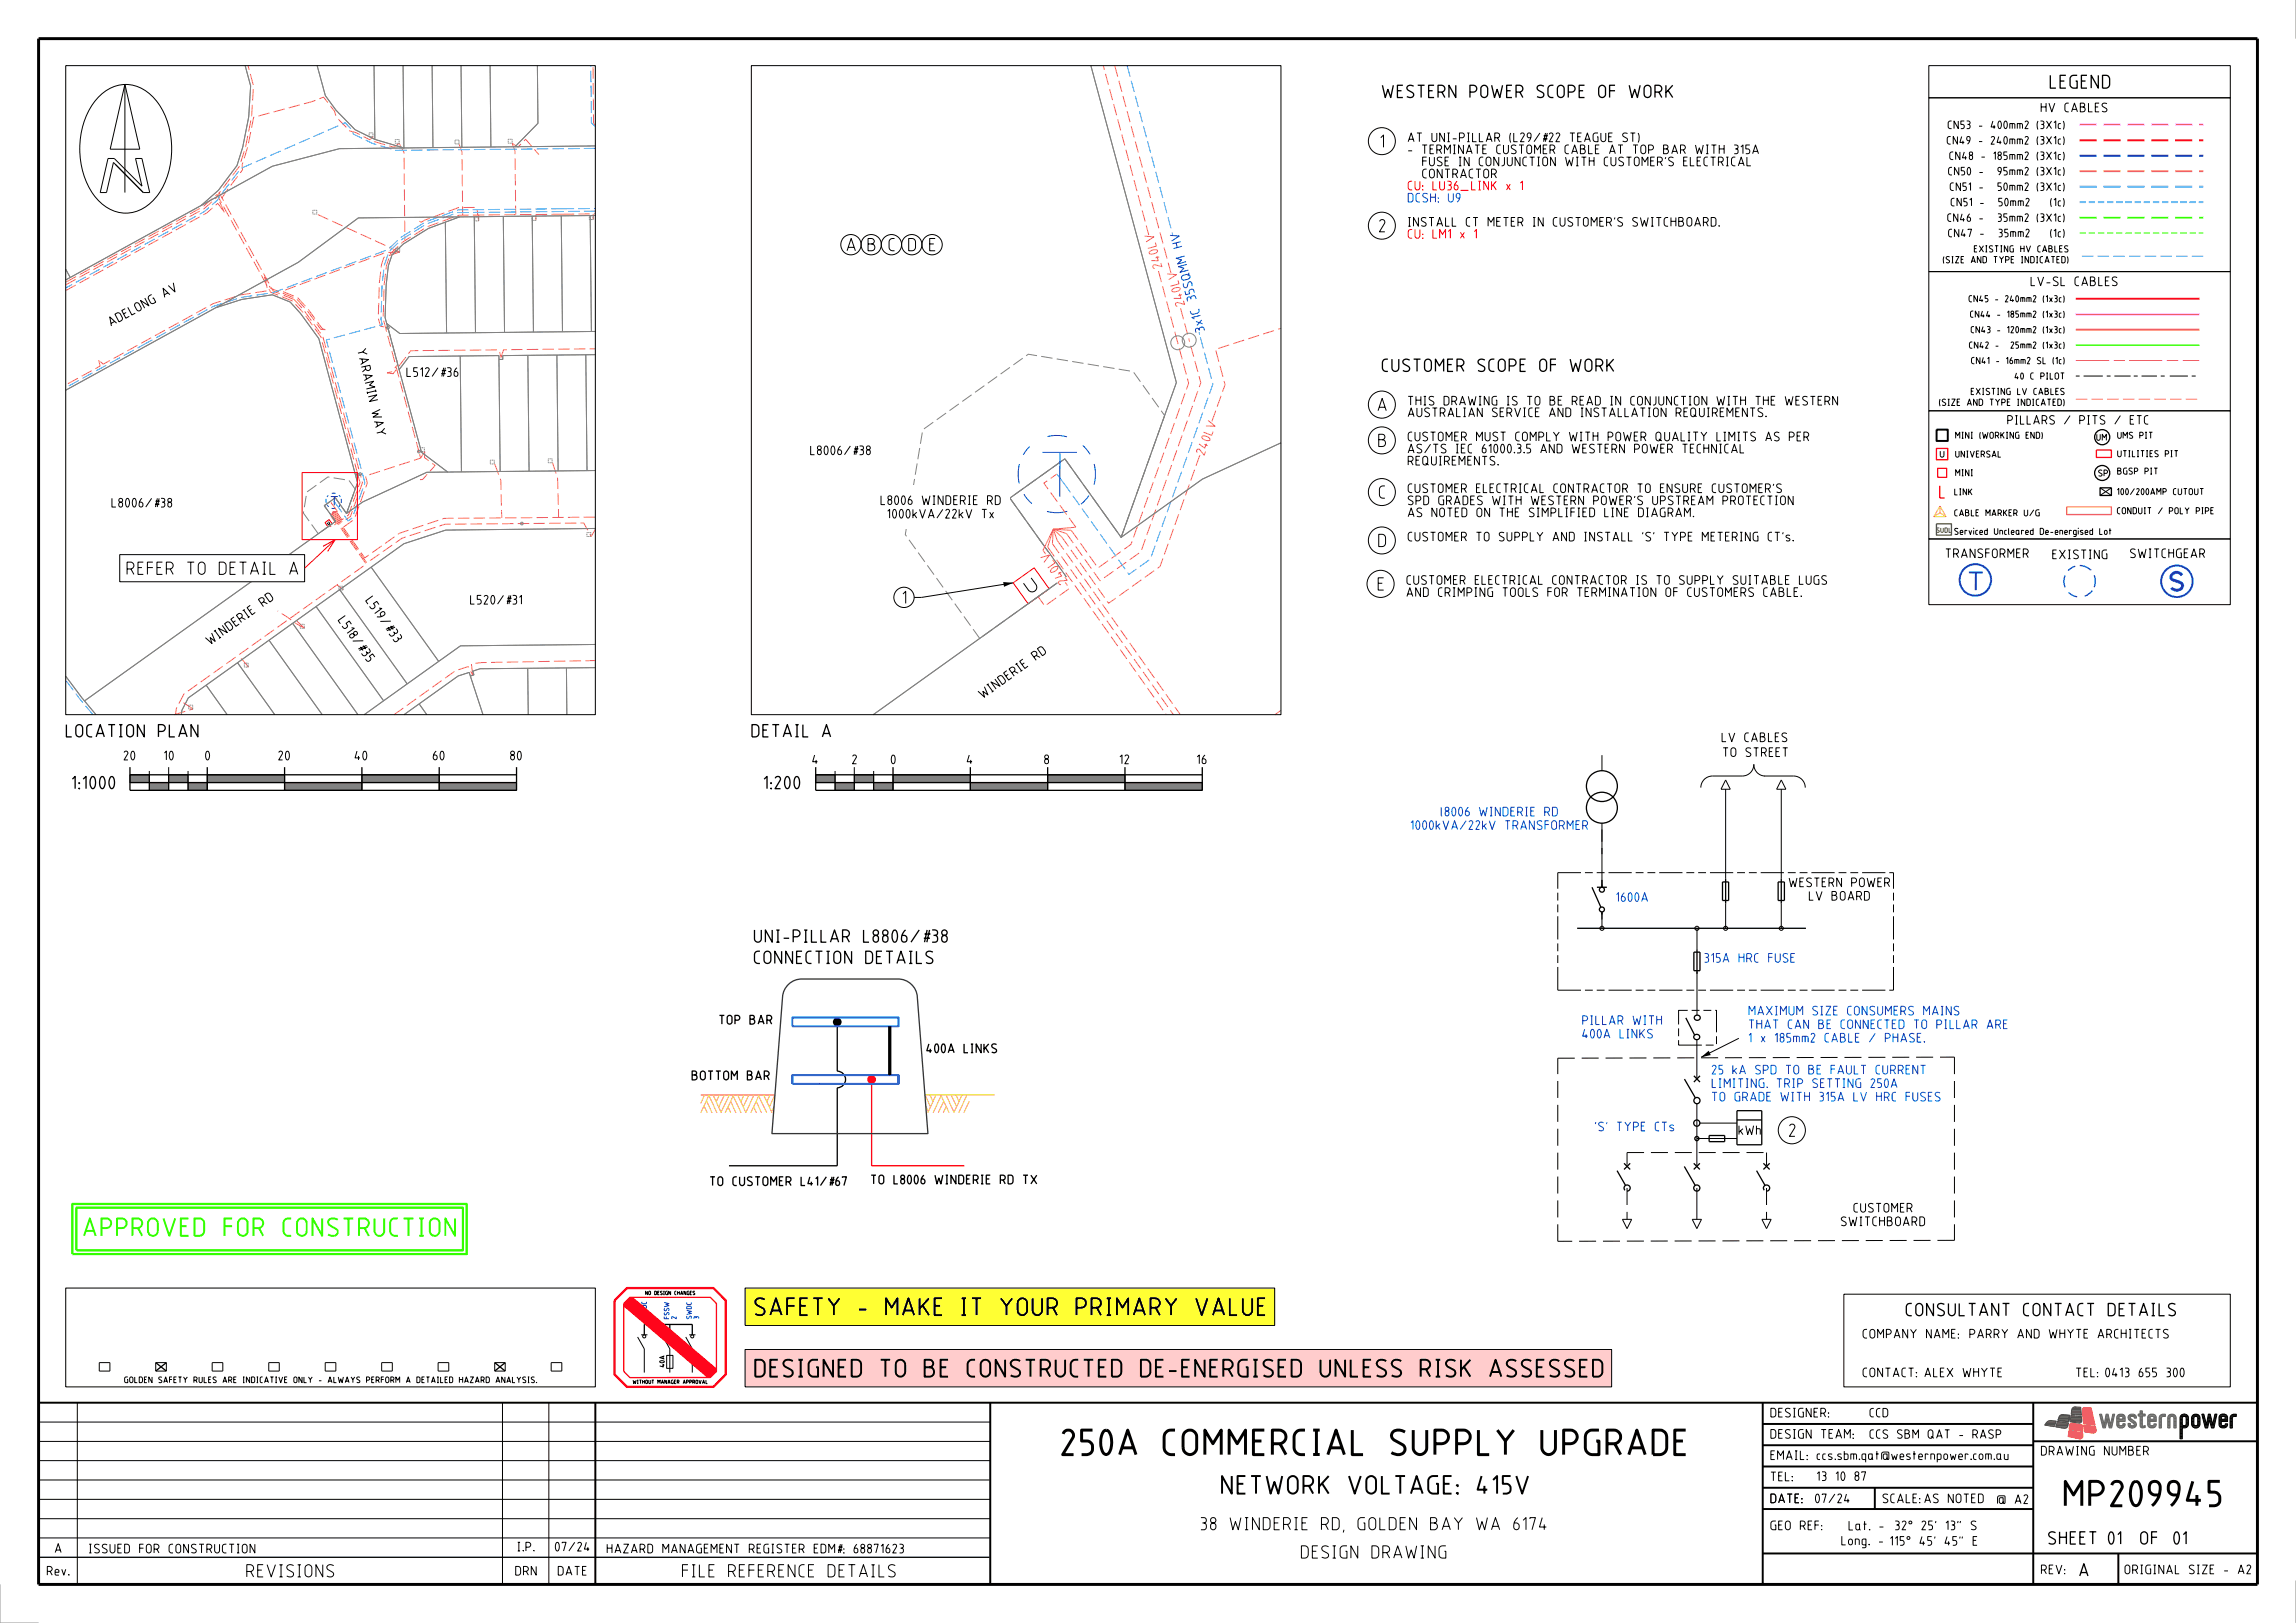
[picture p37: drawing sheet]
<svg xmlns="http://www.w3.org/2000/svg" width="594mm" height="420mm" viewBox="0 0 594 420" stroke-linecap="round" stroke-linejoin="round" font-family="sans-serif">
<defs><g id="words">
<text font-size="12.7" fill="#0028fa" x="269.1" y="129.2">T</text>
<g font-size="7">
<text x="271.7" y="376.7">250A COMMERCIAL SUPPLY UPGRADE</text>
<text x="531.5" y="390">MP209945</text>
</g>
<g font-size="5.1" fill="#03f">
<text x="509.1" y="153">T</text>
<text x="561.4" y="153">S</text>
</g>
<text font-size="5" fill="#3f0" x="21.5" y="320">APPROVED FOR CONSTRUCTION</text>
<text font-size="5" x="298.5" y="386.7">NETWORK VOLTAGE: 415V</text>
<g font-size="4.8">
<text x="195.2" y="340.6">SAFETY - MAKE IT YOUR PRIMARY VALUE</text>
<text x="195.2" y="356.5">DESIGNED TO BE CONSTRUCTED DE-ENERGISED UNLESS RISK ASSESSED</text>
</g>
<text font-size="3.6" x="530.3" y="23">LEGEND</text>
<g font-size="3.5">
<text x="357.5" y="25.4">WESTERN POWER SCOPE OF WORK</text>
<text x="357.1" y="38.3">1</text>
<text x="219" y="65.1">A B C D E</text>
<text x="356.7" y="60.2">2</text>
<text x="357.5" y="96.3">CUSTOMER SCOPE OF WORK</text>
<text x="356.4" y="106.5">A</text>
<text x="356.5" y="115.7">B</text>
<text x="356.7" y="129.1">C</text>
<text x="356.5" y="141.6">D</text>
<text x="32.7" y="148.8">REFER TO DETAIL A</text>
<text x="356.4" y="152.9">E</text>
<text x="233.4" y="156.3">1</text>
<text x="17" y="190.8">LOCATION PLAN</text>
<text x="194.4" y="190.8">DETAIL A</text>
<text x="18.6" y="204.3">1:1000</text>
<text x="197.5" y="204.3">1:200</text>
<text x="195" y="244">UNI-PILLAR L8806/#38</text>
<text x="195" y="249.5">CONNECTION DETAILS</text>
<text x="462.8" y="294.2">2</text>
<text x="493" y="340.6">CONSULTANT CONTACT DETAILS</text>
<text x="295.3" y="396.1">38 WINDERIE RD, GOLDEN BAY WA 6174</text>
<text x="529.9" y="399.7">SHEET</text>
<text x="545.3" y="399.7">01</text>
<text x="555.2" y="399.7">OF01</text>
<text x="321.1" y="403.4">DESIGN DRAWING</text>
<text x="537.9" y="408">A</text>
<text x="63.7" y="408.2">REVISIONS</text>
<text x="176.4" y="408.2">FILE REFERENCE DETAILS</text>
</g>
<g font-size="2.5">
<text x="528" y="29.1">HV CABLES</text>
<text x="364.2" y="39.9">- TERMINATE CUSTOMER CABLE AT TOP BAR WITH 315A</text>
<text x="364.2" y="36.8">AT UNI-PILLAR (L29/#22 TEAGUE ST)</text>
<text x="365.9" y="46.2">CONTRACTOR</text>
<text x="365.9" y="43">FUSE IN CONJUNCTION WITH CUSTOMER'S ELECTRICAL</text>
<text x="364.2" y="58.7">INSTALL CT METER IN CUSTOMER'S SWITCHBOARD.</text>
<text x="42.6" y="77.1" transform="rotate(-28 42.6 77.1)">A V</text>
<text x="525.3" y="74.1">LV-SL CABLES</text>
<text x="28.8" y="84.5" transform="rotate(-28 28.8 84.5)">A DELONG</text>
<text x="92.3" y="90.6" transform="rotate(77 92.3 90.6)">Y A RA MI N</text>
<text x="105.2" y="97.5">L512/#36</text>
<text x="96" y="106.4" transform="rotate(77 96 106.4)">WA Y</text>
<text x="364.2" y="108">AUSTRALIAN SERVICE AND INSTALLATION REQUIREMENTS.</text>
<text x="364.2" y="105">THIS DRAWING IS TO BE READ IN CONJUNCTION WITH THE WESTERN</text>
<text x="209.6" y="117.8">L8006/#38</text>
<text x="364.2" y="117.3">AS/TS IEC 61000.3.5 AND WESTERN POWER TECHNICAL</text>
<text x="364.2" y="114.2">CUSTOMER MUST COMPLY WITH POWER QUALITY LIMITS AS PER</text>
<text x="364.2" y="120.5">REQUIREMENTS.</text>
<text x="28.9" y="131.3">L8006/#38</text>
<text x="227.8" y="130.7">L8006 WINDERIE RD</text>
<text x="364.2" y="130.7">SPD GRADES WITH WESTERN POWER'S UPSTREAM PROTECTION</text>
<text x="364.2" y="127.6">CUSTOMER ELECTRICAL CONTRACTOR TO ENSURE CUSTOMER'S</text>
<text x="229.5" y="134.2">1000kVA/22kV Tx</text>
<text x="364.2" y="133.9">AS NOTED ON THE SIMPLIFIED LINE DIAGRAM.</text>
<text x="364.2" y="140.1">CUSTOMER TO SUPPLY AND INSTALL 'S' TYPE METERING CT's.</text>
<text x="503.3" y="144.4">TRANSFORMER</text>
<text x="530.9" y="144.7">EXISTING</text>
<text x="550.1" y="144.4">SWITCHGEAR</text>
<text x="94.4" y="155.5" transform="rotate(55 94.4 155.5)">L5</text>
<text x="363.9" y="154.5">AND CRIMPING TOOLS FOR TERMINATION OF CUSTOMERS CABLE.</text>
<text x="363.9" y="151.4">CUSTOMER ELECTRICAL CONTRACTOR IS TO SUPPLY SUITABLE LUGS</text>
<text x="68.1" y="157.1" transform="rotate(-36 68.1 157.1)">RD</text>
<text x="87.3" y="160.6" transform="rotate(55 87.3 160.6)">L5</text>
<text x="96.5" y="158.3" transform="rotate(55 96.5 158.3)">19 / #3</text>
<text x="121.6" y="156.5">L520/#31</text>
<text x="54.4" y="167" transform="rotate(-36 54.4 167)">WI NDERI E</text>
<text x="89.4" y="163.4" transform="rotate(55 89.4 163.4)">18 / #3</text>
<text x="101.5" y="165.4" transform="rotate(55 101.5 165.4)">3</text>
<text x="94.4" y="170.5" transform="rotate(55 94.4 170.5)">5</text>
<text x="268" y="171" transform="rotate(-36 268 171)">RD</text>
<text x="254.3" y="180.9" transform="rotate(-36 254.3 180.9)">WI NDERI E</text>
<text x="32" y="196.8">20</text>
<text x="42.4" y="196.8">10</text>
<text x="53.1" y="196.8">0</text>
<text x="72" y="196.8">20</text>
<text x="91.7" y="196.8">40</text>
<text x="112" y="196.8">60</text>
<text x="132" y="196.8">80</text>
<text x="210.1" y="197.8">4</text>
<text x="220.4" y="197.8">2</text>
<text x="230.5" y="197.8">0</text>
<text x="250.1" y="197.8">4</text>
<text x="270.1" y="197.8">8</text>
<text x="289.6" y="197.8">12</text>
<text x="309.6" y="197.8">16</text>
<text x="445.4" y="192">LV CABLES</text>
<text x="445.7" y="195.9">TO STREET</text>
<text x="462.8" y="229.6">WESTERN POWER</text>
<text x="468" y="233.1">LV BOARD</text>
<text x="186" y="265.1">TOP BAR</text>
<text x="239.7" y="272.5">400A LINKS</text>
<text x="179" y="279.6">BOTTOM BAR</text>
<text x="449.8" y="293.7">kWh</text>
<text x="183.6" y="306.9">TO CUSTOMER L41/#67</text>
<text x="225.3" y="306.5">TO L8006 WINDERIE RD TX</text>
<text x="476.3" y="317.3">SWITCHBOARD</text>
<text x="479.5" y="313.8">CUSTOMER</text>
<text x="481.9" y="346.4">COMPANY NAME: PARRY AND WHYTE ARCHITECTS</text>
<text x="481.9" y="356.4">CONTACT:ALEX WHYTE</text>
<text x="537" y="356.4">TEL:0413 655 300</text>
<text x="458" y="366.8">DESIGNER:</text>
<text x="458" y="377.8">EMAIL:ccs.sbm.qat@westernpower.com.au</text>
<text x="458" y="372.3">DESIGN TEAM:</text>
<text x="528" y="376.7">DRAWING NUMBER</text>
<text x="458" y="383.3">TEL:</text>
<text x="470" y="383.2">13 10 87</text>
<text x="458" y="389">DATE: 07/24</text>
<text x="458" y="389">DATE:</text>
<text x="487" y="389">SCALE:</text>
<text x="497.8" y="389">AS NOTED</text>
<text x="516.6" y="389.2">@ A2</text>
<text x="458" y="396">GEO REF:</text>
<text x="14.2" y="401.9">A</text>
<text x="23" y="402">ISSUED FOR CONSTRUCTION</text>
<text x="133.8" y="401.5">I.P.</text>
<text x="143.6" y="401.5">07/24</text>
<text x="157" y="402">HAZARD MANAGEMENT REGISTER EDM#: 68871623</text>
<text x="476.4" y="399.9">Long. -115° 45' 45&quot; E</text>
<text x="478.2" y="396">Lat. -32° 25' 13&quot; S</text>
<text x="12.1" y="407.7">Rev.</text>
<text x="133.3" y="407.7">DRN</text>
<text x="144.3" y="407.7">DATE</text>
<text x="528" y="407.4">REV:</text>
<text x="549.6" y="407.4">ORIGINAL SIZE - A2</text>
</g>
<g font-size="2.5" fill="#f00">
<text x="364.2" y="49.3">CU: LU36_LINK x 1</text>
<text x="364.2" y="61.8">CU: LM1 x 1</text>
</g>
<g font-size="2.5" fill="#0028fa">
<text x="364.2" y="52.4">DCSH: U9</text>
<text x="305.9" y="63.8" transform="rotate(-105 305.9 63.8)">HV</text>
<text x="309.1" y="75.8" transform="rotate(-105 309.1 75.8)">5 S Q MM</text>
<text x="309.6" y="77.5" transform="rotate(-105 309.6 77.5)">3</text>
<text x="311.7" y="85.6" transform="rotate(-105 311.7 85.6)">3 x 1C</text>
<text x="85.5" y="130.9">T</text>
<text x="364.9" y="214.8">1000kVA/22kV TRANSFORMER</text>
<text x="372.7" y="211.3">l8006 WINDERIE RD</text>
<text x="418.1" y="233.4">1600A</text>
<text x="440.9" y="249.1">315A HRC FUSE</text>
<text x="452.4" y="262.8">MAXIMUM SIZE CONSUMERS MAINS</text>
<text x="409.3" y="265.3">PILLAR WITH</text>
<text x="409.3" y="268.8">400A LINKS</text>
<text x="452.4" y="266.3">THAT CAN BE CONNECTED TO PILLAR ARE</text>
<text x="452.4" y="269.8">1 x 185mm2 CABLE / PHASE.</text>
<text x="442.8" y="278.1">25 kA SPD TO BE FAULT CURRENT</text>
<text x="442.8" y="281.6">LIMITING. TRIP SETTING 250A</text>
<text x="442.8" y="285.1">TO GRADE WITH 315A LV HRC FUSES</text>
<text x="412.6" y="292.8">'S' TYPE CTs</text>
</g>
<g font-size="2.5" fill="#f66">
<text x="299.8" y="65.5" transform="rotate(-105 299.8 65.5)">0 LV</text>
<text x="300.3" y="67.4" transform="rotate(-105 300.3 67.4)">4</text>
<text x="300.7" y="69.1" transform="rotate(-105 300.7 69.1)">2</text>
<text x="305.6" y="75.3" transform="rotate(-105 305.6 75.3)">0 LV</text>
<text x="306.1" y="77.2" transform="rotate(-105 306.1 77.2)">4</text>
<text x="306.6" y="78.9" transform="rotate(-105 306.6 78.9)">2</text>
<text x="311.6" y="118" transform="rotate(-69 311.6 118)">2</text>
<text x="312.2" y="116.3" transform="rotate(-69 312.2 116.3)">4</text>
<text x="312.9" y="114.4" transform="rotate(-69 312.9 114.4)">0 LV</text>
<text x="274.1" y="147.2" transform="rotate(-125 274.1 147.2)">0 LV</text>
<text x="275.3" y="148.8" transform="rotate(-125 275.3 148.8)">4</text>
<text x="276.3" y="150.2" transform="rotate(-125 276.3 150.2)">2</text>
</g>
<g font-size="2.4">
<text x="519.3" y="109.9">PILLARS / PITS / ETC</text>
<text x="483.7" y="366.8">CCD</text>
<text x="483.7" y="372.3">CCS SBM QAT - RASP</text>
</g>
<g font-size="2.2">
<text x="503.9" y="33.4">CN53 - 400mm2 (3X1c)</text>
<text x="503.7" y="37.4">CN49 - 240mm2 (3X1c)</text>
<text x="504.3" y="41.4">CN48 - 185mm2 (3X1c)</text>
<text x="504" y="45.4">CN50 -</text>
<text x="515.5" y="45.4">95mm2 (3X1c)</text>
<text x="504.4" y="49.4">CN51 -</text>
<text x="504.7" y="53.4">CN51 -</text>
<text x="515.8" y="49.4">50mm2 (3X1c)</text>
<text x="516.9" y="53.4">50mm2</text>
<text x="530.2" y="53.4">(1c)</text>
<text x="503.8" y="57.4">CN46 -</text>
<text x="515.4" y="57.4">35mm2 (3X1c)</text>
<text x="504" y="61.4">CN47 -</text>
<text x="516.5" y="61.4">35mm2</text>
<text x="530.1" y="61.4">(1c)</text>
</g>
<g font-size="1.8">
<text x="510.7" y="65.3">EXISTING HV CABLES</text>
<text x="502.7" y="68.1">(SIZE AND TYPE INDICATED)</text>
<text x="509.3" y="78.2">CN45 - 240mm2 (1x3c)</text>
<text x="509.7" y="82.2">CN44 - 185mm2 (1x3c)</text>
<text x="509.9" y="86.2">CN43 - 120mm2 (1x3c)</text>
<text x="509.4" y="90.2">CN42 -</text>
<text x="510" y="94.2">CN41 - 16mm2 SL (1c)</text>
<text x="519.1" y="90.2">25mm2 (1x3c)</text>
<text x="521.2" y="98.2">40 C PILOT</text>
<text x="501.7" y="105">(SIZE AND TYPE INDICATED)</text>
<text x="509.9" y="102.2">EXISTING LV CABLES</text>
<text x="505.9" y="113.5">MINI (WORKING END)</text>
<text x="547.8" y="113.5">UMS PIT</text>
<text x="505.9" y="118.4">UNIVERSAL</text>
<text x="542.4" y="114">UM</text>
<text x="547.8" y="118.3">UTILITIES PIT</text>
<text x="505.9" y="123.2">MINI</text>
<text x="542.9" y="123.3">SP</text>
<text x="547.8" y="122.8">BGSP PIT</text>
<text x="505.6" y="128.2">LINK</text>
<text x="547.7" y="128.1">100/200AMP CUTOUT</text>
<text x="505.6" y="133.6">CABLE MARKER U/G</text>
<text x="547.7" y="133">CONDUIT / POLY PIPE</text>
<text x="505.6" y="138.4">Serviced Uncleared De-energised Lot</text>
</g>
<text font-size="1.6" x="32.2" y="357.9">GOLDEN SAFETY RULES ARE INDICATIVE ONLY - ALWAYS PERFORM A DETAILED HAZARD ANALYSIS.</text>
<text font-size="1.3" fill="#329932" x="501" y="137.9">SUDL</text>
<g font-size="1.3" fill="#0028fa">
<text x="167.3" y="341.1" transform="rotate(-90 167.3 341.1)">SWDC</text>
<text x="169.2" y="341.1" transform="rotate(-90 169.2 341.1)">1</text>
<text x="173.1" y="341.3" transform="rotate(-90 173.1 341.3)">FSSW</text>
<text x="175" y="341.3" transform="rotate(-90 175 341.3)">2</text>
<text x="178.9" y="341.3" transform="rotate(-90 178.9 341.3)">SWDC</text>
<text x="180.8" y="341.3" transform="rotate(-90 180.8 341.3)">3</text>
</g>
<text font-size="1.3" x="171.9" y="353.8" transform="rotate(-90 171.9 353.8)">40A</text>
<g font-size="1">
<text x="167" y="335.1">NO DESIGN CHANGES</text>
<text x="163.7" y="358.1">WITHOUT MANAGER APPROVAL</text>
</g>
</g></defs>
<path d="M17 333.3h137v25.6h-137zM25.7 352.6h2.7v2.2h-2.7zM40.3 352.6h2.7v2.2h-2.7zM54.9 352.6h2.7v2.2h-2.7zM69.5 352.6h2.7v2.2h-2.7zM84.1 352.6h2.8v2.2h-2.8zM98.7 352.6h2.8v2.2h-2.8zM113.3 352.6h2.8v2.2h-2.8zM128 352.6h2.7v2.2h-2.7zM142.6 352.6h2.7v2.2h-2.7z" fill="none" stroke="#000" stroke-width=".26"/>
<path d="M53.6 200.5h20v2h-20z" fill="#828282"/>
<path d="M53.6 200.5h20v2h-20z" fill="none" stroke="#000" stroke-width=".26"/>
<path d="M73.6 202.5h20v2h-20z" fill="#828282"/>
<path d="M73.6 202.5h20v2h-20z" fill="none" stroke="#000" stroke-width=".26"/>
<path d="M93.6 200.5h20v2h-20z" fill="#828282"/>
<path d="M93.6 200.5h20v2h-20z" fill="none" stroke="#000" stroke-width=".26"/>
<path d="M113.6 202.5h20v2h-20z" fill="#828282"/>
<path d="M113.6 202.5h20v2h-20z" fill="none" stroke="#000" stroke-width=".26"/>
<path d="M48.6 202.5h5v2h-5z" fill="#828282"/>
<path d="M48.6 202.5h5v2h-5z" fill="none" stroke="#000" stroke-width=".26"/>
<path d="M43.6 200.5h5v2h-5z" fill="#828282"/>
<path d="M43.6 200.5h5v2h-5z" fill="none" stroke="#000" stroke-width=".26"/>
<path d="M38.6 202.5h5v2h-5z" fill="#828282"/>
<path d="M38.6 202.5h5v2h-5z" fill="none" stroke="#000" stroke-width=".26"/>
<path d="M33.6 200.5h5v2h-5z" fill="#828282"/>
<path d="M33.6 200.5h5v2h-5zM179.1 349.1v6.1" fill="none" stroke="#000" stroke-width=".26"/>
<path d="M166.7 342.7h12.4" fill="none" stroke="#000" stroke-width=".34"/>
<path d="M231 200.5h20v2h-20z" fill="#828282"/>
<path d="M231 200.5h20v2h-20z" fill="none" stroke="#000" stroke-width=".26"/>
<path d="M251 202.5h20v2h-20z" fill="#828282"/>
<path d="M251 202.5h20v2h-20z" fill="none" stroke="#000" stroke-width=".26"/>
<path d="M271 200.5h20v2h-20z" fill="#828282"/>
<path d="M271 200.5h20v2h-20z" fill="none" stroke="#000" stroke-width=".26"/>
<path d="M291 202.5h20v2h-20z" fill="#828282"/>
<path d="M291 202.5h20v2h-20z" fill="none" stroke="#000" stroke-width=".26"/>
<path d="M226 202.5h5v2h-5z" fill="#828282"/>
<path d="M226 202.5h5v2h-5z" fill="none" stroke="#000" stroke-width=".26"/>
<path d="M221 200.5h5v2h-5z" fill="#828282"/>
<path d="M221 200.5h5v2h-5z" fill="none" stroke="#000" stroke-width=".26"/>
<path d="M216 202.5h5v2h-5z" fill="#828282"/>
<path d="M216 202.5h5v2h-5z" fill="none" stroke="#000" stroke-width=".26"/>
<path d="M211 200.5h5v2h-5z" fill="#828282"/>
<path d="M211 200.5h5v2h-5z" fill="none" stroke="#000" stroke-width=".26"/>
<path d="M222.8 301.5h47.9v7.5h-47.9z" fill="#fff"/>
<path d="M266.4 115.6l-1.7 2.1M271 113l2.2-.3 2.8 .3M280.1 115.3l1.9 2.3M84.4 129.1v1M84.6 130.7l.4 .4M84.9 128.2l-.3 .4M85.8 127.7h1.1M87.7 128.1l.4 .5M263.7 120.1l-.3 2.9 .3 2.1M264.9 127.9l.9 1.3 1.1 1.1" fill="none" stroke="#0028fa" stroke-width=".26"/>
<path d="M84.1 135.2l1.1-.7 .7 1.1-1.1 .7zM262.1 150.8l5.4-3.9 3.9 5.5-5.4 3.9z" fill="none" stroke="#f00" stroke-width=".26"/>
<path d="M85 135l.3 .5-.1 .2h-.3l-.3-.4M266.8 149.6l1.2 1.7a1.21 1.21 0 0 1-.3 1.6 1.21 1.21 0 0 1-1.7-.2l-1.2-1.8M38.6 199.5v5M43.6 198.5v6M48.6 199.5v5M477 334.9h100v24h-100z" fill="none" stroke="#000" stroke-width=".26"/>
<g fill="none" stroke="#f66" stroke-width=".26" stroke-dasharray="3 1.1" stroke-linecap="butt">
<path d="M288.4 17l19.3 71M96.5 35.4l-.8 .8-3.7-1.9-1.5-.4-3.5-3.6-.5-1.5-2.8-3.7-3.1 1.2M103.3 37.1l-1.4 1-5.1-1.5-.3-1.2M103.3 37.1l1.2 2.4 .2 22.8M118.7 37.2l.8 2.1 .2 16.4M132.5 37.1l.7 2.1 .2 16.3M132.5 37.1l1.5 1 2-2.1 3.4 4M154 32.4l-.4-.5-.2-14.9M58 54.9l-1.2-2.7 1.6-2.5 4.4-5.8-.1-1.3 1.4-4.6 1.5-7.6 15-4.1M123.8 57.2l-.4-3.5h-4.8l-8.8 3.3-.8 .5-1.1-.6M123.8 57.2v-1.5M138.6 57v-1.5"/>
<path d="M145.6 55.4l8.4-.1M153.5 56.8v-1.5M17 75.2l36.5-20.1 2.8-2.5 1.7 2.3M17 73.7l35.8-19.7 3.3-2.9 .6-1.2M68.4 71.6l.9 3.6-6.9 1.1-7.3 2.3-28.4 15.6-1.2-1M75.7 77.9l-5.7-2.3-13.9-25.2-3.5 3.1-35.6 19.5M76.1 77.5l-5.4-2.2-14-25.4 5.3-6.9 1.5-5 1.6-7.7 .5-8.1-1.4-5.2M76.1 77.5l2.4 2.6 5 6.9 9.7 35.7M103.4 65.2l-3.7 .2-26.7 10 4 1.6 2.7 3 3.7 5 .8 .3M103.4 65.2l-21.4-9.8M103.4 65.2l-1.6-.3M103.4 65.2l-4.1 1.4-.6 1.9-.6 4.7-.2 9.1 .5 2.1 2 .4"/>
<path d="M25.5 93.2l.4 1.5-8.9 4.9M84.2 85.3l-1.2-.1-3.5-4.7-2.8-3.2-6.7-2.7-1.6-3M100.1 96.5l1.6 .2 4.6-5.9 22.8-.3 .5 2M100.4 84.8l2.5 9.5-1.5 1.9-1.3 .3M129.6 92.5l.7-2 23.7-.2M304.7 88.7l-19.3-71.7M108.3 116.5l.1 .4-9.3-34.4 .3-8.7 .6-5.1 1-3 3.1-3 6.4-4 8.1-3 27-.3M109.9 116.8l-1.1 1.8M109.9 116.8l-.1 1.6 2.8 2.1-3.3 3.6h-.6M142.9 119.8l1.4 3.9 .2 10.2M85.6 133.6l1.4 1.9-1.3 .9-.3-.4M85.9 133.4l8.9 12.6-47.2 33.6-2 3.8-.2 1.5"/>
<path d="M86.1 133.2l8.8 12.5 9.1-6.4 11.1-3.6 35.9-.4 2 3.5M86.4 133.1l8 11.3 9-6.4 11.5-3.9 39.1-.3M86.6 132.9l2.4 3.4 2.7-1.9 3.3-9.4-.5-1.8 14.3-4.6-.4-1.7M86.8 132.7l1.7 2.4 2.2-1.5 3.1-8.7-.6-2.2M87.1 132.5l1.3 2 1.8-1.2 2.9-8.4-.5-2.1M87.3 132.4l-1.6-2.3 .6-.5M92.6 122.8l-9.6-35.6-4.4-6.1-2.9-3.2M128 120.1l1.6 4.2 .2 8M129.8 132.3v1.7M153 138.8l1-1.9M273.5 139.8l31.9 45.1M274.7 139l12.1 17.1 13.3-9.5 16.8-47.1-2.4-9.1 16.9-5.4"/>
<path d="M275.9 138.1l8.7 12.2 10.6-7.5 15.5-43.8-3-11M277.1 137.2l7 9.8 8.5-6.1 14.9-41.8-2.8-10.4M278.3 136.4l-8.2-11.4 3.3-2.3M88.8 152.7l-1.6-1.3M269.8 142.4l6.9 9.9-6.4 4.5-1.7-2.4M271 141.6l30.7 43.3M272.3 140.7l31.3 44.2M64.3 172.6l-2.7-3M78.8 162.6l-1.8-1.6-1.1-1.6M78.8 162.6l-2.3-1.3-4.7-3.2M122.3 174.8l-.3-3 2.5-.3 29.5-.6M45.1 184.9l4.9-1.4"/>
<path d="M50 183.5l-3.3-2.2M102 184.9l15.9-11.4 3.2-1 1.2 2.3M329.8 184.9l1.6-1.1"/>
</g>
<g fill="none" stroke="#828282" stroke-width=".26">
<path d="M63.4 17l1.4 5.2-.5 8.1-1.5 7.8-1.5 4.7-4.8 6.4-4.5 4-33.8 18.6-1.2-2.1 1.2 2.1-1.2 .6 53.4-29.4 17.4-4.5 66.2-.7-20.8 .2 6-6.1-.2-14.9 .2 14.9-6 6.1h-6.2l-.2-21 .2 21-7.5 .1-.2-21.1 .2 21.1-7.5 .1-.2-21.2 .2 21.2-7.5 .1-.2-21.3 .2 21.3-7.5-2.2-.2-19.1 .2 19.1-5.1-2.5-4.9-5-2.8-3.9-2.1-7.7 2.1 7.7 2.8 3.9 4.9 5 5.1 2.5 7.5 2.2-16.7 .2-17.4 4.5-18.4 10.2 4.5-4 4.8-6.4 1.5-4.7 1.5-7.8 .5-8.1zM282.2 17l22.1 82-14.2 40 21-15 20.3-9.4-20.3 9.4-21 15-14.6-20.3-14.2 10.2 14.5 20.3-49.9 35.7 49.9-35.7-14.5-20.3 14.2-10.2 14.6 20.3 14.2-40zM95.5 34.7v.3M95.5 35.2l.2 .2M95.7 34.4l-.2 .2M95.8 34.4h.4M95.8 35.4h.4M96.3 34.4l.2 .2M96.5 34.7v.3M96.5 35.2l-.2 .2M102.3 36.4v.4M102.3 37l.1 .1"/>
<path d="M102.4 36.1l-.1 .2M102.6 36.1h.3M102.6 37.1h.3M103.1 36.1l.2 .2M103.3 36.4v.4M103.3 37l-.2 .1M117.7 36.6v.3M117.7 37.1l.2 .1M117.9 36.2l-.2 .2M118.1 36.2h.3M118.1 37.2h.3M118.6 36.2l.1 .2"/>
<path d="M118.7 36.6v.3M118.7 37.1l-.1 .1M131.5 36.4v.3M131.5 36.9l.2 .2M131.7 36l-.2 .2M131.8 36h.4M131.8 37.1h.4M132.3 36l.2 .2M132.5 36.4v.3M132.5 36.9l-.2 .2M80.9 54.8v.3M80.9 55.3l.2 .1"/>
<path d="M81.1 54.4l-.2 .2M81.3 54.4h.3M81.3 55.4h.3M81.8 54.4l.2 .2M82 54.8v.3M82 55.3l-.2 .1M115.2 57.5l3.7-1.4h3.8l.3 30-7.5 .1zM122.7 56.1l7.5-.1 .3 30-7.5 .1zM122.8 56.5v.3M122.8 57l.2 .2M123 56.1l-.2 .2M123.2 56.1h.3"/>
<path d="M123.2 57.2h.3M123.6 56.1l.2 .2M123.8 56.5v.3M123.8 57l-.2 .2M130.2 56l7.5-.1 .3 30-7.5 .1zM137.7 56.4v.3M137.7 56.9l.1 .1M137.7 55.9h7.5l.3 29.9-7.5 .1zM137.8 56l-.1 .2M138 56h.3M138 57h.3M138.5 56l.1 .2"/>
<path d="M138.6 56.4v.3M138.6 56.9l-.1 .1M145.2 55.9l7.5-.1 .3 30h-7.5zM152.5 56.1v.4M152.5 56.6l.1 .2M152.6 55.8l-.1 .2M152.8 55.8h.3M152.8 56.8h.3M153.3 55.8l.2 .2M153.5 56.1v.4M153.5 56.6l-.2 .2M55.8 79.6l21.4-11.7 15.5-11.5 26.2-.3-8.1 3-6.5 4.1-2.9 2.8-.9 2.8-.6 4.9-.3 8.5 9.4 34.8 6.8 5.1-5.4 .1-16.5 7.7-4.3 3 2.9-8-10-37.3-4.7-6.5-2.7-2.9-4.7-1.9-7.9 1.2z"/>
<path d="M101.4 66l2.9-2.8 6.5-4.1 4.4-1.6 .3 28.7-12.1 .1-3.4-2.6-.4-1.5 .3-8.5 .6-4.9zM102.4 64.5v.4M102.4 65.1l.2 .1M102.6 64.2l-.2 .2M102.7 64.2h.3M102.7 65.2h.3M103.2 64.2l.2 .2M103.4 64.5v.4M103.4 65.1l-.2 .1M105.8 92.3l13.3-.2 .3 30h-3.6l-6.8-5.1-5.7-21.3zM119.1 92.1l10-.1 .3 30-10 .1zM129.1 93h1v-1h6.5l.3 29.9-7.5 .1z"/>
<path d="M136.6 92l7.5-.1 .3 30h-7.5zM144.1 91.9l7.5-.1 .3 30-7.5 .1zM17 101l60.2-33.1 15.5-11.5 61.3-.6h-1.3l.3 30h1l-50.6 .5-3.4-2.6 3.3 12 2.5-3.4 23.3-.3v1h1v-1l23.9-.2h-2.4l.3 30h2.1l-43.6 .4-16.5 7.7-4.3 3-2.9-4.1-2.8 2.1 2.9 4-64.9 46.5 2.9 3.5-3.6-4.3-4.2-5.6 4.9 6.4 64.9-46.5-2.9-4 2.8-2.1 2.9 4.1 2.9-8-10-37.3-4.7-6.5-2.7-2.9-4.7-1.9-7.9 1.2-6.7 2.1zM108.8 116.2v.3M108.8 116.7l.2 .2M109 115.9l-.2 .1M109.1 115.9h.4M109.1 116.9h.4M109.6 115.9l.2 .1M109.8 116.2v.3M109.8 116.7l-.2 .2M126.9 119.4v.4"/>
<path d="M126.9 119.9l.1 .2M127 119.1l-.1 .1M127.2 119.1h.3M127.7 119.1l.2 .1M127.9 119.4v.4M127.9 119.9l-.2 .2M141.9 119.1v.3M141.9 119.6l.1 .2M142 118.7l-.1 .2M142.2 118.7h.3M142.2 119.8h.3M142.7 118.7l.1 .2"/>
<path d="M142.8 119.1v.3M142.8 119.6l-.1 .2M127.2 120.1h.3M151.8 138.2v.3M151.8 138.7l.2 .1M152 137.8l-.2 .2M152.2 137.8h.3M152.2 138.8h.3M152.7 137.8l.2 .2M152.9 138.2v.3M152.9 138.7l-.2 .1M81.8 157l6.1-4.4 17.4 24.4-6.1 4.3z"/>
<path d="M87.7 152v.4M87.7 152.5l.2 .2M87.9 152.6l8.1-5.8 17.5 24.4-8.2 5.8zM87.9 151.7l-.2 .2M88.1 151.7h.3M88.1 152.7h.3M88.5 151.7l.2 .2M88.7 152v.4M88.7 152.5l-.2 .2M63.2 172v.3M63.2 172.5l.2 .1M63.4 171.6l-.2 .2"/>
<path d="M63.5 171.6h.4M63.5 172.6h.4M64 171.6l.2 .2M64.2 172v.3M64.2 172.5l-.2 .1M77.7 161.9v.3M77.7 162.4l.2 .2M77.9 161.6l-.2 .1M78 161.6h.4M78 162.6h.4M78.5 161.6l.2 .1M78.7 161.9v.3"/>
<path d="M78.7 162.4l-.2 .2M48.7 180.6l55.8-39.9 10.8-3.5 38.7-.4-38.7 .4-10.8 3.5-8.5 6.1 17.5 24.4 5.6-4.1 34.9-.3-34.9 .3-24.9 17.8 5-3.6-17.4-24.3-6.1 4.3 16.9 23.6-16.9-23.6-6.1 4.4 13.8 19.2-13.8-19.2-8.1 5.8 9.6 13.4-9.6-13.4-8.2 5.8 5.5 7.6-5.5-7.6-4.6 3.3-1.6 3.2-.2 1.1 .2-1.1zM48.8 182.8v.3M48.8 183.3l.2 .2M49 182.5l-.2 .1M49.2 182.5h.3M49.2 183.5h.3M49.7 182.5l.1 .1M49.8 182.8v.3M49.8 183.3l-.1 .2M104.5 184.9l14-10 2.9-.9 .3 1 .9-.4-.3-.9 1.9-.6 29.8-.3h-7.5l.1 12.1-.1-12.1-10 .1 .2 12-.2-12-12.3 .2-1.9 .6 .3 .9-.9 .4 3.3 9.9-3.6-10.9-2.9 .9-10.1 7.3 2 2.7-2-2.7z"/>
<circle cx="100.4" cy="84.8" r=".36"/>
<circle cx="304.7" cy="88.7" r="1.8"/>
<circle cx="307.7" cy="88" r="1.8"/>
<circle cx="108.4" cy="116.9" r=".36"/>
<circle cx="92.6" cy="122.8" r=".36"/>
<circle cx="93.2" cy="122.7" r=".35"/>
<circle cx="135" cy="135.5" r=".35"/>
</g>
<path d="M291.6 17l19 70.3M152.9 21.3l-.1-4.3M154 32.8l-1-1-.1-10.5M154 38.4l-51.7 .5-5.9-1.8-5-2.4-.3-1-1.8-1.9-27 11.8-6.1 8.2-3.4 3-35.8 19.7M145.6 54l-27.1 .3-8.4 3.1-6.5 4.1-3.2 3.1-29.7 11.1-8.3 1.3-7.2 2.3-17 9.3M145.6 54h8.4M145.7 54.7l-27.3 .3-8.1 3-6.4 4-3.3 3.1-1.2 3.6-.6 5-.2 9 .3 1.3-14.5 4 9.4 34.5M154 54.6l-8.3 .1M38.2 88.6l-21.2 11.7M310.6 87.3l3.2 12.1-16.2 45.3-5.5 3.9-16.5-23.1M93.8 122.5l.6 2.5-3.2 9-1.1 .8-3.4-4.6M24.1 184.9l-3.4-3.9-3.7-5" fill="none" stroke="#39f" stroke-width=".26" stroke-dasharray="3 1.1" stroke-linecap="butt"/>
<g fill="none" stroke="#f66" stroke-width=".26">
<path d="M86.1 132.5l.5 .4M86.1 132.5l-.2 .9M86.1 132.5l-.5 1.1M86.1 132.5l.3 .6M86.1 132.5h1M86.1 132.5v.7M86.1 132.5l.7 .2M87.3 132.4l-1.2 .1M272.5 136.9l4.6 .3M272.5 136.9l1 2.9M272.5 136.9l-1.5 4.7M272.5 136.9l-.2 3.8"/>
<path d="M272.5 136.9l2.2 2.1M272.5 136.9l3.4 1.2M272.5 136.9l-2.7 5.5M278.3 136.4l-5.8 .5"/>
</g>
<path d="M82.3 138.1l-3.8-5.3 .9-5.5 5.4-3.9 5.5 .9 1.6 2.3-2.3 6.3-2.9-4.1-2.8 2.1 2.9 4-4.5 3.2M253.5 165.2l-19.3-26.9 4.5-27.1 27.3-19.5 27.2 4.4 8.1 11.4-11.2 31.5-14.6-20.3-14.2 10.2 14.5 20.3-22.3 16" fill="none" stroke="#828282" stroke-width=".26" stroke-dasharray="3 1.1" stroke-linecap="butt"/>
<path d="M33.6 198.5v6h100v-6M53.6 198.5v6M73.6 198.5v6M93.6 198.5v6M113.6 198.5v6M33.6 200.5h100M33.6 202.5h100" fill="none" stroke="#000" stroke-width=".34"/>
<path d="M192.8 333.3h137v9.7h-137z" fill="#ff3"/>
<path d="M192.8 333.3h137v9.7h-137z" fill="none" stroke="#000" stroke-width=".26"/>
<path d="M192.8 349.2h224.1v9.7h-224.1z" fill="#fcc"/>
<g fill="none" stroke="#000" stroke-width=".26">
<path d="M262.1 150.8l-23.7 3.8h-1.9M216 199.5v5M221 198.5v6M226 199.5v5M165 346l1.7 3.1v6.1M165.9 345.4h1.6M171.6 346l1.7 3.1v6.1M172.5 350.7h1.6v3.4h-1.6zM172.5 345.4h1.6M177.4 346l1.7 3.1M178.3 345.4h1.6M192.8 349.2h224.1v9.7h-224.1z"/>
<path d="M10 368h246.2M10 373h246.2M10 378h246.2M20 363v47M130 363v47M142 363v47M564 372.2h.6M564 372h.6M564 371.7h.6M564 371.6h.6M564 371.4h.6M564 371.1h.6"/>
<path d="M564 371h.6M564 370.8h.6M564 370.5h.6M564 370.4h.6M564 370.2h.6M564 369.9h.6M564 369.8h.6M564 369.6h.6M564 369.3h1.7M564 369.2h2M564 369h2.1M564 368.7h.7"/>
<path d="M564 368.6h.6M564 368.4h.6M564 368.1h.6M564 368h.6M564 367.8h.6M564 367.5h.6M564 367.3h.6M564 367.2h.6M564 366.9h.6M564 366.7h.6M564.1 366.6h.8M564.2 366.3h1.8"/>
<path d="M564.3 366.2a1.1 1.1 0 0 1 1.2-.2 1.1 1.1 0 0 1 .7 1v1.5a1.1 1.1 0 0 1-1.6 .9v2.9h-.6v-5.4zM564.4 366.1h1.4M564.6 366.7l.4-.1 .5 .1 .1 1.8-.2 .4-.8-.2zM564.9 366h.4M565.2 366.6h.9M565.5 368.7h.7M565.5 366.7h.7M565.6 368.6h.6M565.6 368.4h.6M565.6 368.1h.6M565.6 368h.6M565.6 367.8h.6"/>
<path d="M565.6 367.5h.6M565.6 367.3h.6M565.6 367.2h.6M565.6 366.9h.6M567 368.7h.6M567 368.5h.6M567 368.3h.6M567 368.1h.6M567 367.9h.6M567 367.7h.6M567 367.5h.6M567 367.3h.6"/>
<path d="M567 367.1h.6M567 366.9h.6M567 366.7h.7M567.1 368.9h.7M567.1 366.5h2M567.2 369.1h1.8M567.2 366.3h1.7M567.3 366.2a1.11 1.11 0 0 1 1.2-.2 1.11 1.11 0 0 1 .7 1v1.5a1.1 1.1 0 0 1-1.1 1 1.1 1.1 0 0 1-1.1-1v-1.6zM567.3 369.3h1.6M567.5 366.1h1.2M567.6 366.7l.4-.1 .5 .1 .1 1.8-.2 .4-.8-.2zM567.7 369.5h.8"/>
<path d="M568.4 368.9h.7M568.5 366.7h.6M568.5 368.7h.7M568.6 368.5h.6M568.6 368.3h.6M568.6 368.1h.6M568.6 367.9h.6M568.6 367.7h.6M568.6 367.5h.6M568.6 367.3h.6M568.6 367.1h.6M568.6 366.9h.6"/>
<path d="M569.6 366h.6l.6 2.7 .5-2.7h.5l.7 2.6 .5-2.6h.5l-.7 3.5h-.7l-.5-2.1-.5 2.1h-.6zM569.6 366h.6M569.7 366.2h.5M569.7 366.4h.6M569.8 366.6h.5M569.8 366.8h.6M569.9 367h.5M569.9 367.2h.6M570 367.4h.5M570.1 367.6h.5M570.1 367.8h.5M570.1 368h.6"/>
<path d="M570.2 368.2h.5M570.2 368.4h.6M570.3 368.6h1M570.3 368.8h1M570.4 369h.9M570.4 369.2h.8M570.5 369.4h.6M570.9 368.4h.5M570.9 368.2h.5M570.9 368h.6M571 367.8h.5M571 367.6h.5"/>
<path d="M571 367.4h1.2M571.1 367.2h1M571.1 367h1M571.2 366.8h.8M571.2 366.6h.8M571.3 366.4h.7M571.3 366.2h.6M571.3 366h.6M571.6 367.6h.6M571.7 367.8h.6M571.7 368h.6M571.8 368.2h.5"/>
<path d="M571.9 368.4h.5M571.9 368.6h1M572 368.8h.9M572 369h.9M572.1 369.2h.7M572.1 369.4h.7M572.5 368.4h.5M572.6 368.2h.5M572.6 368h.5M572.6 367.8h.5M572.7 367.6h.5M572.7 367.4h.5"/>
<path d="M572.8 367.2h.5M572.8 367h.5M572.8 366.8h.5M572.9 366.6h.5M572.9 366.4h.5M573 366.2h.5M573 366h.5M574.1 368.6h.6M574.1 368.2h.6M574.1 368h.6M574.1 367.8h2.2M574.1 367.6h2.2"/>
<path d="M574.1 367.2h.6M574.1 368.4h.6M574.1 367.4h2.2M574.1 367h.6M574.1 366.8h.6M574.1 366.6h.8M574.1 368.8h.6M574.1 369h2.1M574.2 366.4h2M574.3 369.2h1.8M574.3 366.2l.7-.2a1.03 1.03 0 0 1 1.3 .8v1.1h-1.6v.7l.1 .3h.6l.3-.1v-.3h.6a1.12 1.12 0 0 1-1 1 1.12 1.12 0 0 1-1.2-.9v-1.8zM574.4 366.2h1.6"/>
<path d="M574.5 369.4h1.4M574.7 366.7l.8-.1 .2 .7h-1zM574.7 366h.9M575.5 366.6h.7M575.6 368.8h.7M575.7 367.2h.6M575.7 367h.6M575.7 366.8h.6M575.7 368.6h.6M576.9 369.5h.6M576.9 369.3h.6M576.9 369.1h.6"/>
<path d="M576.9 368.9h.6M576.9 368.7h.6M576.9 368.5h.6M576.9 368.3h.6M576.9 368.1h.6M576.9 367.9h.6M576.9 367.7h.6M576.9 367.5h.6M576.9 367.3h.6M576.9 367.1h.6M576.9 366.9h.7M577 366.7h.7"/>
<path d="M577.1 366.5h1.5M577.1 366.4a1.44 1.44 0 0 1 1.5-.4v.6h-.8l-.3 .3v2.6h-.6v-2.6zM577.2 366.3h1.4M577.5 366.1h1.1M10 383h246M10 388h246.2M10 393h246.2M10 398h246.2"/>
<circle cx="220.1" cy="63.3" r="2.64"/>
<circle cx="230.6" cy="63.3" r="2.62"/>
<circle cx="235.9" cy="63.3" r="2.62"/>
<circle cx="233.9" cy="154.6" r="2.62"/>
<circle cx="166.7" cy="345.8" r=".41"/>
<circle cx="173.3" cy="345.8" r=".41"/>
<circle cx="179.1" cy="345.8" r=".4"/>
</g>
<path d="M162.2 333.3h22.4l3.1 3.2v19.2l-3.1 3.2h-22.4l-3.2-3.2v-19.2z" fill="none" stroke="#f00" stroke-width=".59"/>
<path d="M225.5 279.3v22.4h24M161.4 337.3l1.6-1.6h20.8l1.5 1.6v17.6l-1.5 1.6h-20.8l-1.6-1.6z" fill="none" stroke="#f00" stroke-width=".34"/>
<path d="M211 198.5v6h100v-6M231 198.5v6M251 198.5v6M271 198.5v6M291 198.5v6M211 200.5h100M211 202.5h100M216.6 265.6v11.6a2.15 2.15 0 0 1 2.2 2.1 2.15 2.15 0 0 1-2.2 2.2v20.2h-28M166.7 342.7v2.7M173.3 342.7v2.7M179.1 342.7v2.7M10 403h246" fill="none" stroke="#000" stroke-width=".34"/>
<g fill="none" stroke="#000" stroke-width=".51">
<path d="M10 363h574M154 363v47M256.2 363v47M456 363v47M456 368.5h70M456 374h70M456 379.5h70M526 363v47M526 373h58M456 385h70M456 390.5h70M485 385v5.5"/>
<path d="M456 402h128M548 402v8"/>
</g>
<path d="M10 10h574v400h-574z" fill="none" stroke="#000" stroke-width=".76" stroke-linecap="butt"/>
<g fill="none" stroke="#4d4d4d" stroke-width=".26">
<path d="M529 368.8h2.6M529.1 368.6h2.6M529.3 368.4h2.5M529.4 368.2h2.4M529.6 368l.2-.2a2.65 2.65 0 0 1 2.2 0l-.5 1.4-2.5-.4zM529.6 368h2.3M529.8 367.8h2.2M530.2 369h1.3M531.5 369.2h.1M531.9 369.1h3.1M532 369.3h2.8M532 368.9h3"/>
<path d="M532 368.7h3.1M532.1 368.5h3M532.2 368.3h2.9M532.2 368.1h2M532.3 367.8l2.8 .4a1.15 1.15 0 0 1-1.1 1.4l-2.2-.4zM532.3 367.9h.4M532.4 367.5h2.8M532.5 367.3h2.8M532.6 367.1h2.7M532.7 366.9h2.6M532.7 366.7h2.7M532.8 366.5h2.6"/>
<path d="M533 366.3l.6-.2 1.8 .2-.2 1.6-2.8-.4zM533 366.3h2.3M533.2 369.5h1.5M533.4 367.7h1.8M535 367.9h.2M535.2 367.9l.2-1.6-.2 1.6M535.6 367.8h3M535.6 367.6h3M535.6 367.4h3M535.7 367.2h2.9M535.7 367h2.8M535.7 366.8h2.8"/>
<path d="M535.7 366.6h2.8M535.8 366.3l2.7 .3 .1 1a.6 .6 0 0 1-.7 .6l-2.3-.3zM535.8 366.4h1M535.8 365.9h2.6M535.9 365.7h2.5M535.9 365.5h2.5M535.9 365.3h2.5M535.9 365.1h2.5M536 364.9h2.4M536 364.7h2.3M536.1 364.5h2.2M536.1 368h2.3"/>
<path d="M536.2 364.3h2.1M536.3 364.3l.5-.2 1.5 .1 .2 2-2.7-.2 .2-1.2zM536.6 364.1h.5M537.1 366.1h1.3M537.7 368.2h.5"/>
</g>
<g fill="none" stroke="#c60" stroke-width=".26">
<path d="M535.1 371.7h3.8M535.1 371.5h3.8M535.1 371.3h3.8M535.2 371.1h3.6M535.2 370.9h3.6M535.2 370.7h3.2M535.2 370.5h2M535.3 370.2l3.5 .6 .1 .8a.74 .74 0 0 1-.9 .7l-2.9-.6zM535.3 370.3h.7M535.3 369.8h3.4M535.3 369.6h3.4M535.4 369.4h3.3"/>
<path d="M535.4 369.2h3.3M535.4 369h3.3M535.4 368.8h3.3M535.5 368.6h2.2M535.5 368.5l.5-.2 2.7 .4 .1 1.7-3.5-.6zM535.7 368.4h.6M535.9 371.9h2.9M536 370h2.8M536.9 372.1h1.8M537.2 370.2h1.6M537.9 372.3h.5M538.4 370.4h.4"/>
<path d="M538.7 365.1h2.5M538.7 364.9h2.4M538.8 365.5h2.5M538.8 365.3h2.4M538.8 364.7h2.3M538.8 365.9h2.5M538.8 365.7h2.5M538.8 366.3h2.6M538.8 366.1h2.6M538.9 366.7h2.6M538.9 366.5h2.6M538.9 364.5h2.1"/>
<path d="M538.9 366.9h2.7M538.9 364.4l.5-.2 1.6 .1 1 4.5-3-.4-.3-3.4zM538.9 367.3h2.8M538.9 367.1h2.7M539 367.7h2.8M539 367.5h2.7M539 368.1h2.9M539 367.9h2.8M539 368.3h2.9M539.1 368.7l3 .5a1.26 1.26 0 0 1-.1 1.5l-.6 .2-2.1-.4zM539.1 369.1h2.7M539.1 368.9h1.2"/>
<path d="M539.1 364.3h1.4M539.2 369.5h3M539.2 369.3h2.9M539.2 369.9h3.1M539.2 369.7h3.1M539.2 370.1h3.1M539.3 370.3h3M539.4 370.5h2.8M539.8 368.5h2.1M540.6 370.7h1.4M541.4 368.7h.6"/>
</g>
<g fill="none" stroke="#666" stroke-width=".26">
<path d="M543.2 366h.5l.7 2.7 .5-2.7h.5l.6 2.6 .6-2.6h.5l-.8 3.5h-.6l-.6-2.1-.4 2.1h-.6zM543.2 366.1h.6M543.3 366.3h.5M543.3 366.5h.5M543.3 366.7h.6M543.4 366.9h.5M543.5 367.1h.5M543.5 367.3h.6M543.6 367.5h.5M543.6 367.7h.6M543.7 367.9h.5M543.7 368.1h.6"/>
<path d="M543.8 368.3h.5M543.8 368.5h.5M543.8 368.7h1.1M543.9 368.9h.9M543.9 369.1h.9M544 369.3h.7M544.4 368.5h.5M544.4 368.3h.5M544.5 368.1h.5M544.5 367.9h.5M544.5 367.7h.6M544.6 367.5h1.1"/>
<path d="M544.6 367.3h1.1M544.7 367.1h.9M544.7 366.9h.9M544.7 366.7h.9M544.8 366.5h.7M544.8 366.3h.7M544.8 366.1h.6M545.2 367.7h.6M545.3 367.9h.6M545.3 368.1h.6M545.4 368.3h.5M545.4 368.5h1.1"/>
<path d="M545.5 368.7h1M545.5 368.9h1M545.6 369.1h.8M545.6 369.3h.8M546.1 368.3h.5M546.1 368.1h.5M546.2 367.9h.5M546.2 367.7h.5M546.2 367.5h.5M546.3 367.3h.5M546.3 367.1h.5M546.4 366.9h.5"/>
<path d="M546.4 366.7h.5M546.5 366.5h.4M546.5 366.3h.5M546.6 366.1h.5M547.6 367.7h2.2M547.6 367.1h.6M547.6 368.7h.6M547.6 368.5h.6M547.6 368.3h.6M547.6 368.1h.6M547.6 367.9h.6M547.6 367.5h2.2"/>
<path d="M547.6 367.3h2.2M547.6 366.9h.6M547.6 366.7h.7M547.7 368.9h.7M547.7 366.5h2M547.7 369.1h2M547.8 366.3h1.8M547.9 366.2l.6-.2a.99 .99 0 0 1 1.3 .8v1.1h-1.6v.7l.2 .3h.5l.3-.4h.6a1.1 1.1 0 0 1-1 1 1.1 1.1 0 0 1-1.2-.9v-1.8zM547.9 369.3h1.6M548.1 366.1h1.3M548.2 369.5h1M548.3 366.7l.8-.1 .1 .7h-1z"/>
<path d="M549.1 368.9h.7M549.2 366.7h.6M549.2 367.1h.6M549.2 368.7h.6M549.2 368.5h.6M549.2 366.9h.6M550.5 368.7h.6M550.5 368.5h.6M550.5 366.9h.6M550.5 366.7h.7M550.6 368.9h.8M550.6 367.1h.7"/>
<path d="M550.6 366.5h2.1M550.7 367.3h.9M550.7 369.1h1.9M550.7 366.3a1.16 1.16 0 0 1 1.2-.3 1.16 1.16 0 0 1 .8 1h-.6v-.3l-.3-.1-.7 .1 .2 .4 1 .8a1 1 0 0 1 .2 1.4 1 1 0 0 1-1.4 .1 .97 .97 0 0 1-.6-1h.6l.1 .4 .2 .1 .7-.2-.1-.3-1.3-1.1-.2-.5zM550.7 366.3h1.9M550.8 367.5h1.1M550.9 369.3h1.5M550.9 366.1h1.4M551.1 367.7h1M551.4 367.9h1M551.4 369.5h.5M551.6 368.1h1"/>
<path d="M551.9 368.9h.8M551.9 368.3h.8M552.1 368.7h.6M552.1 368.5h.6M552.1 366.7h.6M552.1 366.9h.6M553.2 366.2h1.8M553.2 366.4h1.8M553.2 366h1.8M553.6 365.1h.6v.9h.8v.4h-.8v2.4l.3 .2 .5-.1v.5l-.6 .1a.6 .6 0 0 1-.8-.6v-2.5h-.4v-.4h.4zM553.6 368.6h.6M553.6 368.2h.6"/>
<path d="M553.6 368h.6M553.6 367.6h.6M553.6 369h.8M553.6 368.8h.6M553.6 368.4h.6M553.6 367.8h.6M553.6 367.4h.6M553.6 367.2h.6M553.6 367h.6M553.6 366.8h.6M553.6 366.6h.6M553.6 365.8h.6"/>
<path d="M553.6 365.6h.6M553.6 365.4h.6M553.6 365.2h.6M553.7 369.2h1.3M553.9 369.4h1.1M554.7 369h.3M555.6 367.2h.7M555.6 368.4h.6M555.6 367.4h2.2M555.6 367h.7M555.6 368.6h.6M555.6 368.2h.6"/>
<path d="M555.6 368h.6M555.6 367.8h2.2M555.6 367.6h2.2M555.7 368.8h.6M555.7 366.8h.6M555.7 366.6h.7M555.7 369h2M555.8 366.4h1.9M555.9 369.2h1.7M555.9 366.2l.6-.2a1.03 1.03 0 0 1 1.3 .8v1.1h-1.6v.7l.2 .3h.5l.3-.1v-.3h.6a1.12 1.12 0 0 1-1 1 1.12 1.12 0 0 1-1.2-.9v-1.8zM555.9 366.2h1.7M556.1 369.4h1.3"/>
<path d="M556.2 366h1.1M556.4 366.6h.7l.1 .7h-.9zM557.1 366.6h.7M557.2 368.8h.6M557.2 367.2h.6M557.2 367h.6M557.2 366.8h.6M557.2 368.6h.6M558.6 369.1h.6M558.6 367.7h.6M558.6 367.3h.6M558.6 367.1h.6"/>
<path d="M558.6 369.5h.6M558.6 369.3h.6M558.6 368.9h.6M558.6 368.7h.6M558.6 368.5h.6M558.6 368.3h.6M558.6 368.1h.6M558.6 367.9h.6M558.6 367.5h.6M558.6 366.9h.6M558.6 366.7h.7M558.7 366.5h1.5"/>
<path d="M558.8 366.4a1.44 1.44 0 0 1 1.4-.4v.6h-.8l-.2 .3v2.6h-.6v-2.6zM558.8 366.3h1.4M559.1 366.1h1.1M560.8 367.7h.6M560.8 367.1h.6M560.8 369.5h.6M560.8 369.3h.6M560.8 369.1h.6M560.8 368.9h.6M560.8 368.7h.6M560.8 368.5h.6M560.8 368.3h.6"/>
<path d="M560.8 368.1h.6M560.8 367.9h.6M560.8 367.5h.6M560.8 367.3h.6M560.8 366.9h.6M560.8 366.7h.7M560.9 366.5h2M561.1 366.3h1.7M561.1 366.2l.7-.2a1.03 1.03 0 0 1 1.2 .9v2.6h-.6v-2.6l-.4-.3h-.4l-.2 .3v2.6h-.6v-2.6zM561.3 366.1h1.2M562.3 366.7h.7M562.4 367.7h.6"/>
<path d="M562.4 367.1h.6M562.4 369.5h.6M562.4 369.3h.6M562.4 369.1h.6M562.4 368.9h.6M562.4 368.7h.6M562.4 368.5h.6M562.4 368.3h.6M562.4 368.1h.6M562.4 367.9h.6M562.4 367.5h.6M562.4 367.3h.6"/>
<path d="M562.4 366.9h.6"/>
</g>
<path d="M594 0v10M0 410v10h10M594 409v11" fill="none" stroke="#828282" stroke-width=".26"/>
<path d="M18.7 311.6h102.1v12.9h-102.1zM19.8 312.5h99.9v11.1h-99.9z" fill="none" stroke="#3f0" stroke-width=".59"/>
<g fill="#000">
<path d="M259.5 150.6l2.6 .2-2.3 1.1z"/>
<circle cx="216.6" cy="264.5" r="1.13"/>
</g>
<path d="M181.3 283.4h19.2M239.3 283.3h18" fill="none" stroke="#ffa032" stroke-width=".34"/>
<g fill="none" stroke="#ffa032" stroke-width=".26">
<path d="M182.1 286.2l.9 1.8M182.3 283.4l-1 2.1M182.8 284.9l1.4 3.1M183.4 283.5l2.1 4.5M183.4 283.4l-2.1 4.6M184.5 283.3l2.1 4.7M186.1 283.4l-.8 1.7M187.4 283.4l-1.5 3.1M188.3 286.4l.8 1.6M188.7 283.4l-2.2 4.4M189 285l1.4 3M189.7 283.6l2 4.4"/>
<path d="M189.8 283.4l-2.2 4.6M190.9 283.4l2.1 4.6M192.5 283.4l-.8 1.7M193.7 283.4l-1.4 3M195 286.4l.7 1.6M195.1 283.4l-2.1 4.5M195.6 285l1.4 3M196.3 283.6l2.1 4.4M196.4 283.4l-2.2 4.6M197.6 283.4l2.1 4.6M199.2 283.4l-.8 1.7M200.3 286.3l-.7 1.4"/>
<path d="M200.5 283.4l-1.5 3.1M239.3 283.3l1.4 3.1M239.5 286.3l.7 1.4M240.6 283.3l.8 1.8M242.2 283.3l-2.2 4.7M243.4 283.3l2.1 4.7M243.5 283.5l-2.1 4.5M244.2 285l-1.5 3M244.7 283.3l2.1 4.5M244.8 286.4l-.7 1.6M246.1 283.3l1.4 3.1M247.3 283.3l.8 1.7"/>
<path d="M248.9 283.3l-2.1 4.7M250.1 283.5l-2.1 4.5M250.8 285l-1.4 3"/>
</g>
<circle cx="225.5" cy="279.3" r="1.13" fill="#f00"/>
<path d="M204 254.7l1.6-1 1.8-.4h24.9a5 5 0 0 1 5 4.7l2.8 35.4h-40.4l2.8-35.4 .4-1.8z" fill="none" stroke="#063" stroke-width=".34"/>
<path d="M205 278.2h27.5v2.3h-27.5zM205 263.3h27.5v2.3h-27.5zM205 278.2v2.3M232.5 278.2v2.3" fill="none" stroke="#06f" stroke-width=".51"/>
<g fill="#000">
<path d="M211.9 280.4l.1 .1z" fill-rule="evenodd"/>
<circle cx="230.2" cy="278.2" r=".07"/>
</g>
<g fill="#fff">
<path d="M301.9 70.9l2.4-.6 2.3 8.6-2.4 .6z"/>
<path d="M296 61.2l2.4-.7 2.3 8.6-2.4 .7z"/>
<path d="M302.6 60.9l2.4-.6 6.7 25.3-2.4 .6z"/>
</g>
<path d="M78.1 122.3h14.4v17.3h-14.4z" fill="none" stroke="#f00" stroke-width=".26"/>
<path d="M31 143.5h47.8v7h-47.8z" fill="#fff"/>
<g fill="none" stroke="#000" stroke-width=".26">
<path d="M31 143.5h47.8v7h-47.8z"/>
<circle cx="357.5" cy="36.5" r="3.5"/>
<circle cx="225.4" cy="63.3" r="2.62"/>
<circle cx="241.1" cy="63.3" r="2.62"/>
<circle cx="357.5" cy="104.7" r="3.5"/>
<circle cx="357.5" cy="114" r="3.5"/>
<circle cx="357.5" cy="139.9" r="3.5"/>
<circle cx="357.5" cy="127.3" r="3.5"/>
</g>
<path d="M86.7 139.6l-7.9 7.5M83.6 141.4l3.1-1.8-1.9 3.1" fill="none" stroke="#f00" stroke-width=".26"/>
<g fill="#fff">
<path d="M312.4 108.7l2.3 .9-3.1 8.4-2.4-.9z"/>
<path d="M269.1 144.4l2-1.4 5.2 7.2-2.1 1.5z"/>
</g>
<g fill="none" stroke="#000" stroke-width=".26">
<path d="M499 17h78v8.3h-78zM499 25.3h78v45h-78zM499 70.3h78v36h-78zM537 97.3h1M539 97.3h5M545 97.3h1M547 97.3h4.2M552 97.3h1M554 97.3h4M559 97.3h1M561.3 97.3h4.7M567 97.3h1"/>
<path d="M499 106.3h78v33.2h-78zM502 116.8v1a.48 .48 0 0 0 .4 .5 .48 .48 0 0 0 .5-.5v-1M499 139.5h78v17h-78zM543.3 126.2l2.9 2M546.2 126.2l-2.9 2"/>
</g>
<path d="M538 32.3h32" fill="none" stroke="#f0f" stroke-width=".51" stroke-dasharray="4.4 1.8" stroke-linecap="butt"/>
<path d="M538 36.3h32" fill="none" stroke="#f00" stroke-width=".51" stroke-dasharray="4.4 1.8" stroke-linecap="butt"/>
<path d="M538 40.3h32" fill="none" stroke="#03f" stroke-width=".51" stroke-dasharray="4.4 1.8" stroke-linecap="butt"/>
<path d="M538 44.3h32" fill="none" stroke="#f93" stroke-width=".51" stroke-dasharray="4.4 1.8" stroke-linecap="butt"/>
<path d="M538 48.3h32" fill="none" stroke="#00f0f0" stroke-width=".51" stroke-dasharray="4.4 1.8" stroke-linecap="butt"/>
<path d="M538 52.3h32" fill="none" stroke="#00f0f0" stroke-width=".51" stroke-dasharray="1.6 .8" stroke-linecap="butt"/>
<path d="M538 56.3h32" fill="none" stroke="#3f0" stroke-width=".51" stroke-dasharray="4.4 1.8" stroke-linecap="butt"/>
<path d="M538 60.3h32" fill="none" stroke="#3f0" stroke-width=".34" stroke-dasharray="1.6 .8" stroke-linecap="butt"/>
<path d="M570 66.3h-32" fill="none" stroke="#39f" stroke-width=".26" stroke-dasharray="3 1.1" stroke-linecap="butt"/>
<path d="M537 77.3h32" fill="none" stroke="#f00" stroke-width=".51"/>
<path d="M537 81.3h32" fill="none" stroke="#f0f" stroke-width=".51"/>
<path d="M537 85.3h32" fill="none" stroke="#f93" stroke-width=".51"/>
<path d="M537 89.3h32" fill="none" stroke="#3f0" stroke-width=".34"/>
<path d="M537 93.3h32" fill="none" stroke="#f0f" stroke-width=".26" stroke-dasharray="8.6 1.1 3 1.1" stroke-linecap="butt"/>
<path d="M537 103.3h32" fill="none" stroke="#f66" stroke-width=".26" stroke-dasharray="3 1.1" stroke-linecap="butt"/>
<path d="M534.7 131.2h11.5v2h-11.5z" fill="none" stroke="#f93" stroke-width=".34"/>
<path d="M501 116h2.9v3h-2.9zM542.4 116.5h3.8v1.9h-3.8zM501.3 121.2h2.3v2.3h-2.3zM501.8 125.7v3.2h1.3" fill="none" stroke="#f00" stroke-width=".34"/>
<path d="M501 111.2h2.9v2.9h-2.9z" fill="none" stroke="#000" stroke-width=".51"/>
<g fill="none" stroke="#000" stroke-width=".34">
<path d="M543.3 126.2h2.9v2h-2.9z"/>
<circle cx="543.9" cy="113.1" r="1.95"/>
<circle cx="543.9" cy="122.4" r="1.95"/>
</g>
<path d="M501.9 131l1.5 2.7h-3.1zM501.9 131v1.7M501.9 132.7l-1.6 1M501.9 132.7l1.5 1" fill="none" stroke="#ffa032" stroke-width=".26"/>
<path d="M501 135.6h3.9v2.9h-3.9z" fill="none" stroke="#329932" stroke-width=".34"/>
<g fill="none" stroke="#03f" stroke-width=".51">
<path d="M540.8 147.5h.1"/>
<circle cx="511" cy="150.1" r="4.1"/>
<circle cx="563.2" cy="150.4" r="4.1"/>
</g>
<path d="M534.2 148.9l-.2 1.6 .3 1.5M535.2 153.3l1.2 .9 1 .2M536.9 146.5l-1.2 .6-.6 .6M538.1 146.3l1.5 .4 1.2 .8M541.3 152.8l-.7 .8-1.3 .7M541.8 148.9l.3 1.5-.3 1.6" fill="none" stroke="#03f" stroke-width=".34"/>
<g fill="#fff">
<path d="M227 129.2h32.5v7.5h-32.5z"/>
<path d="M225.3 125.7h35.9v7.5h-35.9z"/>
</g>
<g fill="none" stroke="#000" stroke-width=".34">
<path d="M411.9 229.6l2.3 5.2M413.1 229.6h2.6M414.4 227.7v1.9M414.4 236v.7M445.6 228.2h1.6v4.8h-1.6zM446.4 227.4v6.4M460 228.2h1.6v4.8h-1.6zM460.8 227.4v6.4M408 240.2h59.2M438.2 246.4h1.6v4.8h-1.6zM439 245.6v6.4M435.8 279.2l2.8 4.9"/>
<path d="M436.1 263.4l2.3 4.4M438.2 278.4l1.6 1.6M439.8 278.4l-1.6 1.6M442.2 293.8h4v1.6h-4zM449.4 287.4h6.4v8.8h-6.4zM449.4 289.8h6.4M435.8 301.9l2.8 4.9M438.2 301l1.6 1.6M439.8 301l-1.6 1.6M554.1 396.7a.87 .87 0 0 1 .9-.2 .87 .87 0 0 1 .6 .8v1.4a.88 .88 0 0 1-.9 .9 .88 .88 0 0 1-.9-.9v-1.4z"/>
<circle cx="414.4" cy="209" r="4"/>
<circle cx="414.4" cy="203.4" r="4"/>
<circle cx="414.4" cy="230.2" r=".64"/>
<circle cx="414.4" cy="235.4" r=".64"/>
<circle cx="439" cy="268.4" r=".74"/>
<circle cx="439.1" cy="263.4" r=".74"/>
<circle cx="439" cy="290.6" r=".8"/>
<circle cx="439" cy="294.6" r=".54"/>
<circle cx="439" cy="284.8" r=".81"/>
<circle cx="439" cy="307.4" r=".8"/>
</g>
<g fill="none" stroke="#000" stroke-width=".26">
<path d="M414.4 195.4v4M453.7 197.9a2.95 2.95 0 0 0 2.9 2.9M453.7 197.7a3 3 0 0 1-3 3.1h-7.7a3 3 0 0 0-3 3M414.4 213v16M446.4 204.2v23.2M446.4 201.8l1.2 2.4h-2.4zM456.5 200.8h7.5a3 3 0 0 1 3 3M460.8 204.2v23.2M460.8 201.8l1.2 2.4h-2.4zM414.4 236v4.2M446.4 233.8v6.4M460.8 233.8v6.4"/>
<path d="M439 240.2v5.4M439 251.4v11.3M439 269v10.2M449.9 268.7l-9.8 4.9M439 285.6v16M439 294.6h10.4M439.8 290.6h9.6M437.8 315.5h2.4l-1.2 2.4zM439 307.4v8.2"/>
<circle cx="357.5" cy="58.4" r="3.5"/>
<circle cx="357.2" cy="151.1" r="3.5"/>
<circle cx="414.4" cy="240.2" r=".53"/>
<circle cx="439" cy="240.2" r=".54"/>
<circle cx="446.4" cy="240.2" r=".53"/>
<circle cx="460.8" cy="240.2" r=".53"/>
<circle cx="463.6" cy="292.5" r="3.5"/>
</g>
<path d="M403 225.8h86.9M403 256.2h86.9M403 256.2v-30.4M489.9 256.2v-30.4M434.3 270.5h9.8v-9h-9.8v9" fill="none" stroke="#000" stroke-width=".26" stroke-dasharray="6 1 2 1 2 1" stroke-linecap="butt"/>
<g fill="none" stroke="#000" stroke-width=".26" stroke-dasharray="4.4 1.8" stroke-linecap="butt">
<path d="M403 273.8l102.6-.2M505.6 273.6v47.4M420.9 298.3h36.1M419.7 315.5h2.4M420.9 317.9l-1.2-2.4M420.9 307.4v8.2M420.9 301.4v-3.1M422.1 315.5l-1.2 2.4M455.8 315.5h2.4M457 317.9l-1.2-2.4M457 307.4v8.2M457 301.6v-3.3"/>
<path d="M458.2 315.5l-1.2 2.4M403 321.2v-47.4M505.6 321l-102.6 .2"/>
</g>
<path d="M420.5 306.8l-2.8-4.9M420.9 308.2a.79 .79 0 0 0 .8-1.1 .79 .79 0 0 0-1.3-.2 .79 .79 0 0 0 .2 1.3h.3M421.7 301l-1.5 1.6M421.7 302.6l-1.5-1.6M456.6 306.8l-2.8-4.9M457 308.2a.8 .8 0 0 0 .8-1.1 .8 .8 0 0 0-1.3-.2 .8 .8 0 0 0 .2 1.3h.3M457.8 301l-1.6 1.6" fill="none" stroke="#000" stroke-width=".34" stroke-dasharray="4.4 1.8" stroke-linecap="butt"/>
<path d="M457.8 302.6l-1.6-1.6" fill="none" stroke="#000" stroke-width=".34" stroke-dasharray="3 1.1" stroke-linecap="butt"/>
<path d="M440.1 273.6l2-1.7 .5 1.1z" fill="#000"/>
<path d="M230.2 265.6v12.6" fill="none" stroke="#000" stroke-width=".85" stroke-linecap="butt"/>
<path d="M161.4 337.3l1.6-1.6h.8l21.5 18.4v.8l-1.5 1.6h-.8l-21.6-18.4z" fill-rule="evenodd" fill="#f00"/>
<path d="M25.6 25a9.4 9.4 0 0 1 14.7 .9 21.4 21.4 0 0 1 0 25.3 9.5 9.5 0 0 1-15.5 0 21.3 21.3 0 0 1 0-25.3z" fill-rule="evenodd" fill="#fff"/>
<path d="M17 17h137v167.9h-137zM194.4 17h137v167.9h-137zM25.6 25a9.4 9.4 0 0 1 14.7 .9 21.4 21.4 0 0 1 0 25.3 9.5 9.5 0 0 1-15.5 0 21.3 21.3 0 0 1 0-25.3zM32.3 21.8v28M32.3 21.8l3.9 16.8h-7.7zM27.9 41h1.7l7.1 7.2-1.6-7.2h1.6l2 8.8h-1.6l-7.7-7.8-1.8 7.8h-1.7zM29.8 42.5l7.3 7.3" fill="none" stroke="#000" stroke-width=".26"/>
<path d="M40.3 352.6l2.7 2.2M43 352.6l-2.7 2.2M128 352.6l2.7 2.2M130.7 352.6l-2.7 2.2" fill="none" stroke="#000" stroke-width=".34"/>
<use href="#words"/>
</svg>
